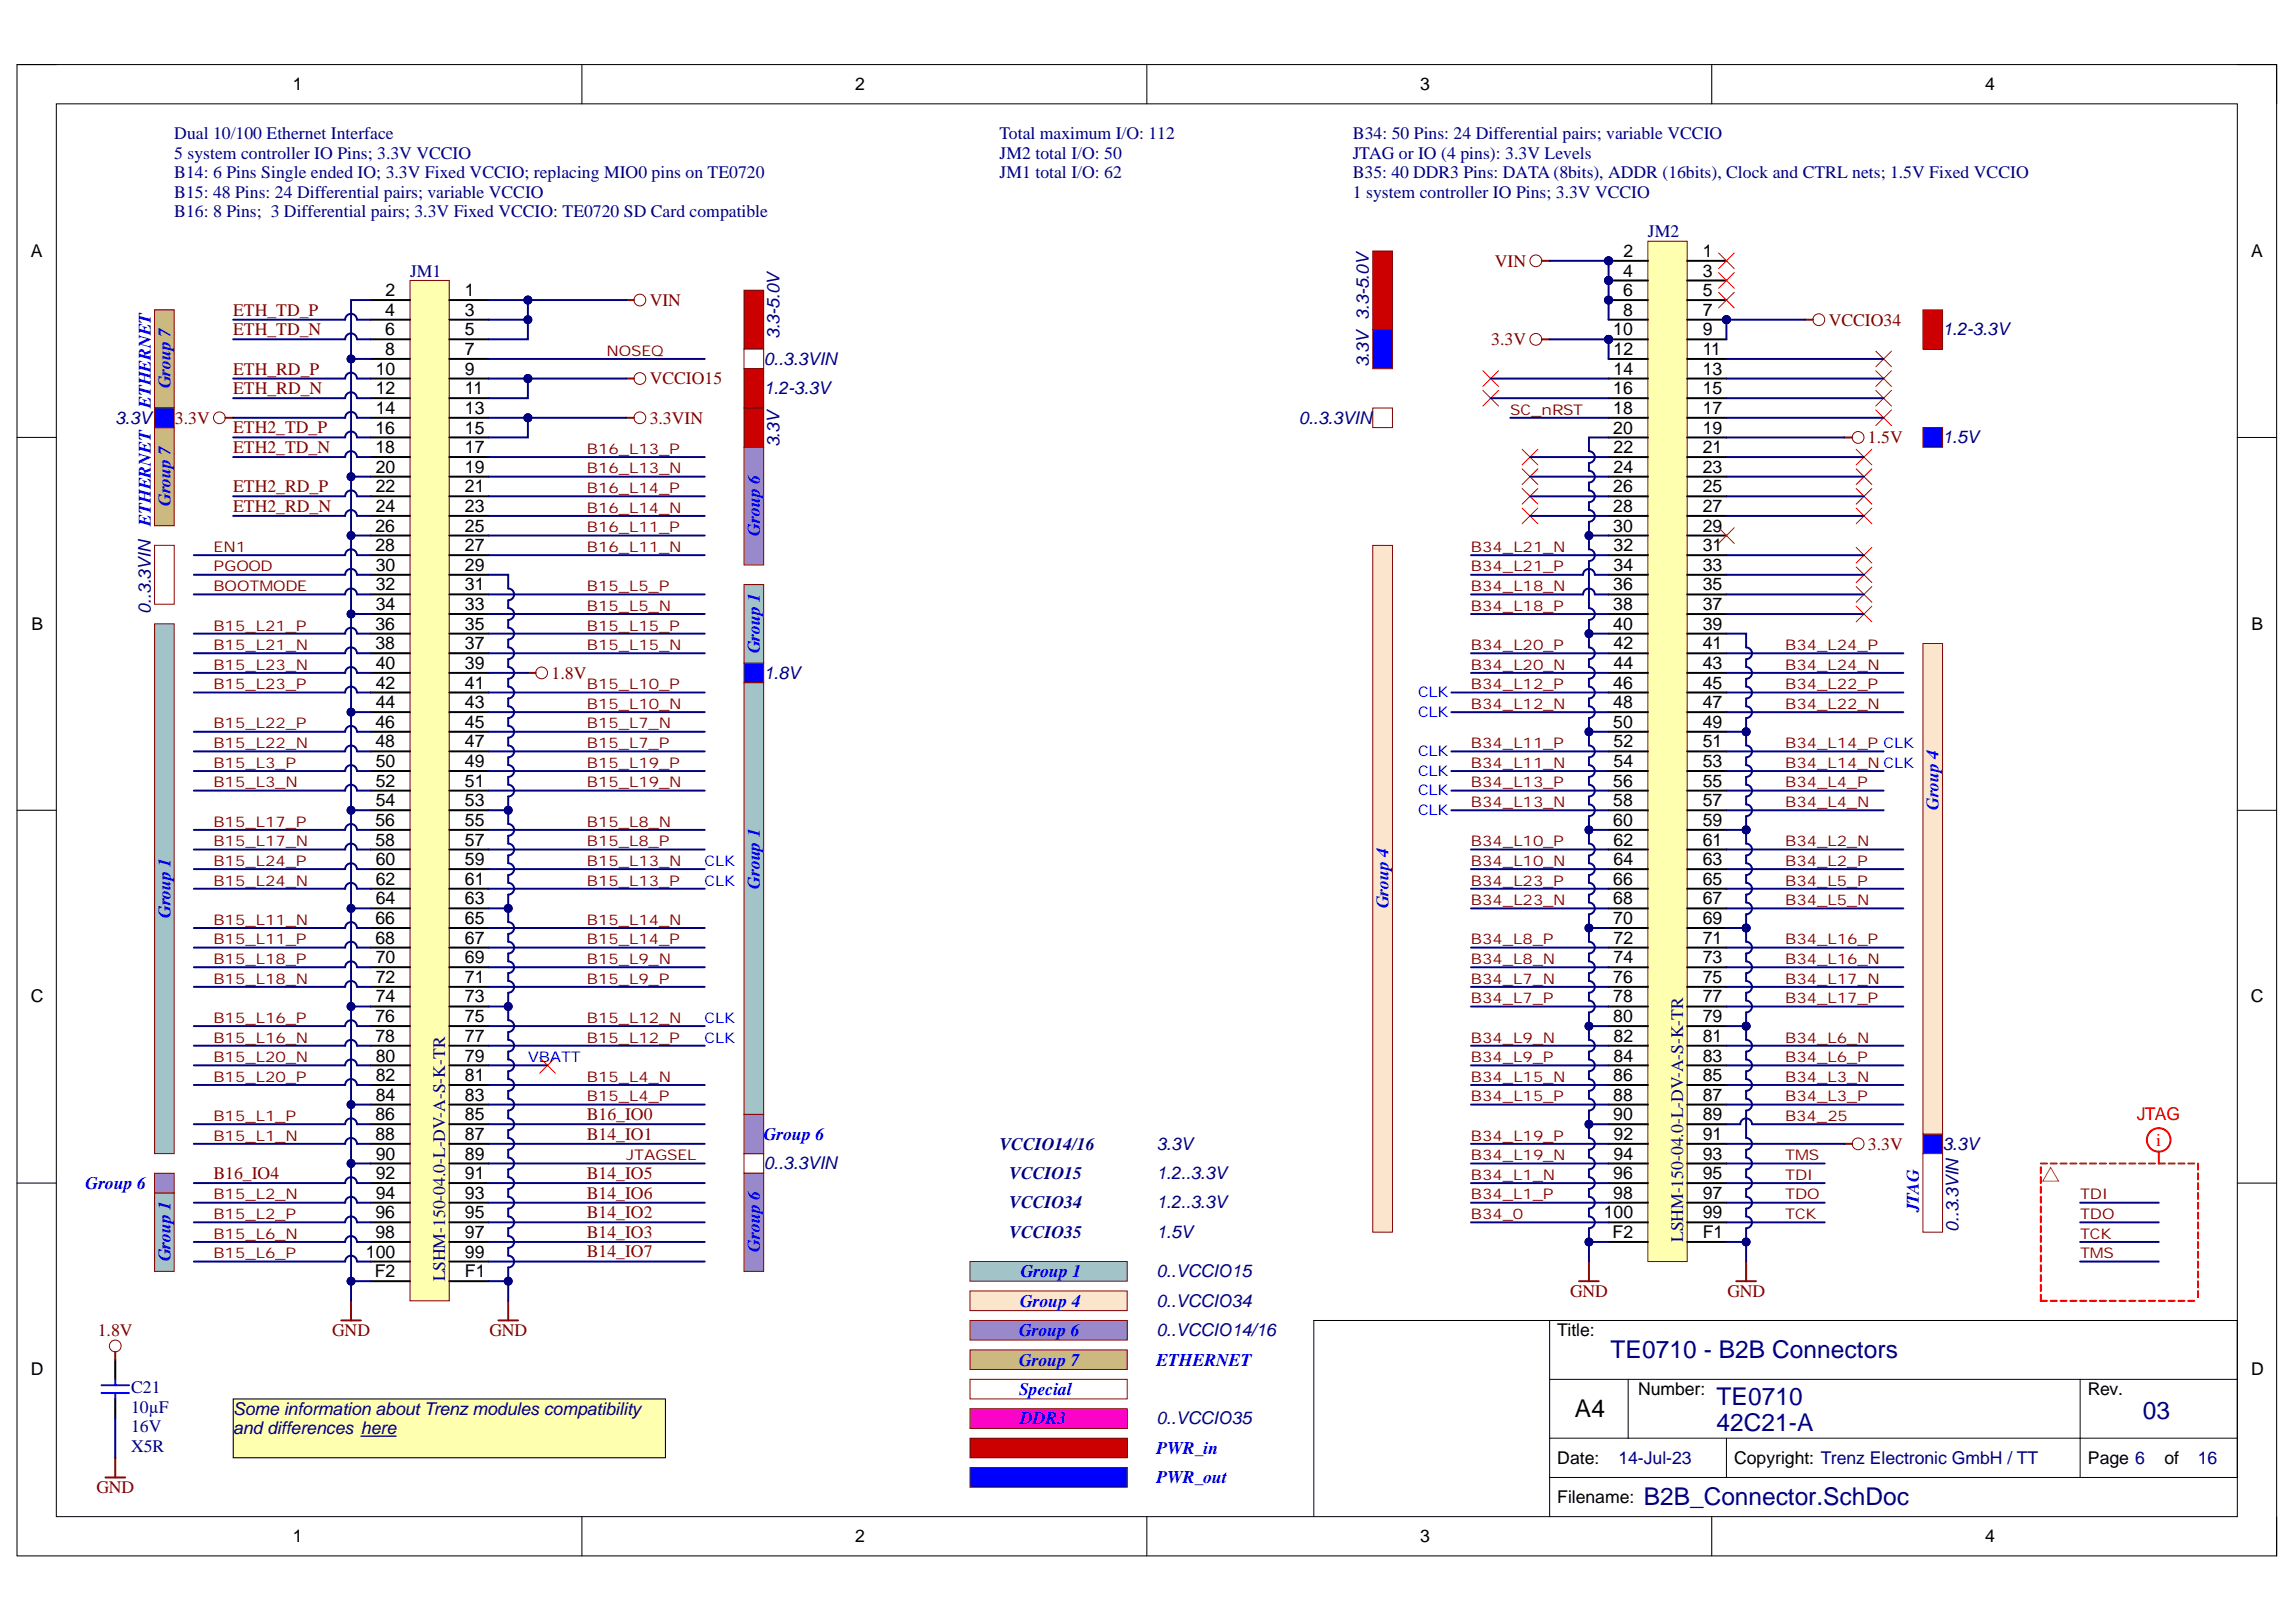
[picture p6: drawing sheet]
<svg xmlns="http://www.w3.org/2000/svg" width="297mm" height="210mm" viewBox="0 0 297 210" stroke-linecap="round" stroke-linejoin="round" font-family="sans-serif">
<defs><g id="words">
<g font-size="3.2" fill="#000080">
<text x="208.4" y="175.8">TE0710 - B2B Connectors</text>
<text x="222.1" y="185.2">42C21-A</text>
<text x="222.1" y="181.9">TE0710</text>
<text x="277.2" y="183.6">03</text>
<text x="212.7" y="194.8">B2B_Connector.SchDoc</text>
</g>
<text font-size="3.2" x="203.8" y="183.4">A4</text>
<g font-size="2.3">
<text x="37.9" y="11.7">1</text>
<text x="110.7" y="11.7">2</text>
<text x="183.8" y="11.7">3</text>
<text x="256.8" y="11.7">4</text>
<text x="4" y="33.3">A</text>
<text x="210" y="35.8">4</text>
<text x="210" y="33.3">2</text>
<text x="220.3" y="33.3">1</text>
<text x="220.3" y="35.8">3</text>
<text x="291.2" y="33.3">A</text>
<text x="49.8" y="40.9">4</text>
<text x="49.9" y="38.3">2</text>
<text x="60.2" y="38.3">1</text>
<text x="60.2" y="40.9">3</text>
<text x="210" y="38.3">6</text>
<text x="210" y="40.9">8</text>
<text x="220.3" y="38.3">5</text>
<text x="220.3" y="40.9">7</text>
<text x="49.8" y="43.4">6</text>
<text x="49.8" y="45.9">8</text>
<text x="60.2" y="43.4">5</text>
<text x="60.2" y="45.9">7</text>
<text x="208.7" y="43.4">10</text>
<text x="208.7" y="45.9">12</text>
<text x="220.3" y="43.4">9</text>
<text x="220.3" y="45.9">11</text>
<text x="48.6" y="48.5">10</text>
<text x="48.6" y="51">12</text>
<text x="48.6" y="53.6">14</text>
<text x="60.2" y="48.5">9</text>
<text x="60.2" y="51">11</text>
<text x="60.2" y="53.6">13</text>
<text x="208.7" y="51">16</text>
<text x="208.7" y="53.6">18</text>
<text x="208.7" y="48.5">14</text>
<text x="220.3" y="48.5">13</text>
<text x="220.3" y="51">15</text>
<text x="220.3" y="53.6">17</text>
<text x="48.6" y="56.1">16</text>
<text x="48.6" y="58.7">18</text>
<text x="60.2" y="56.1">15</text>
<text x="60.2" y="58.7">17</text>
<text x="208.7" y="56.1">20</text>
<text x="208.7" y="58.7">22</text>
<text x="220.3" y="56.1">19</text>
<text x="220.3" y="58.7">21</text>
<text x="48.6" y="61.2">20</text>
<text x="48.6" y="63.7">22</text>
<text x="60.2" y="61.2">19</text>
<text x="60.2" y="63.7">21</text>
<text x="208.7" y="63.7">26</text>
<text x="208.7" y="61.2">24</text>
<text x="220.3" y="61.2">23</text>
<text x="220.3" y="63.7">25</text>
<text x="48.6" y="68.8">26</text>
<text x="48.6" y="71.3">28</text>
<text x="48.6" y="66.3">24</text>
<text x="60.2" y="66.3">23</text>
<text x="60.2" y="68.8">25</text>
<text x="60.2" y="71.3">27</text>
<text x="208.7" y="66.3">28</text>
<text x="208.7" y="68.8">30</text>
<text x="208.7" y="71.3">32</text>
<text x="220.3" y="66.3">27</text>
<text x="220.3" y="68.8">29</text>
<text x="220.3" y="71.3">31</text>
<text x="48.6" y="73.9">30</text>
<text x="48.6" y="76.4">32</text>
<text x="60.2" y="73.9">29</text>
<text x="60.2" y="76.4">31</text>
<text x="208.7" y="76.4">36</text>
<text x="208.7" y="73.9">34</text>
<text x="220.3" y="73.9">33</text>
<text x="220.3" y="76.4">35</text>
<text x="4.1" y="81.5">B</text>
<text x="48.6" y="81.5">36</text>
<text x="48.6" y="79">34</text>
<text x="60.2" y="79">33</text>
<text x="60.2" y="81.5">35</text>
<text x="208.7" y="79">38</text>
<text x="208.7" y="81.5">40</text>
<text x="220.3" y="79">37</text>
<text x="220.3" y="81.5">39</text>
<text x="291.3" y="81.5">B</text>
<text x="48.6" y="84">38</text>
<text x="48.6" y="86.6">40</text>
<text x="48.6" y="89.1">42</text>
<text x="60.2" y="84">37</text>
<text x="60.2" y="86.6">39</text>
<text x="60.2" y="89.1">41</text>
<text x="208.7" y="89.1">46</text>
<text x="208.7" y="84">42</text>
<text x="208.7" y="86.6">44</text>
<text x="220.3" y="84">41</text>
<text x="220.3" y="86.6">43</text>
<text x="220.3" y="89.1">45</text>
<text x="48.6" y="94.2">46</text>
<text x="48.6" y="91.7">44</text>
<text x="60.2" y="91.7">43</text>
<text x="60.2" y="94.2">45</text>
<text x="208.7" y="91.7">48</text>
<text x="208.7" y="94.2">50</text>
<text x="220.3" y="91.7">47</text>
<text x="220.3" y="94.2">49</text>
<text x="48.6" y="96.7">48</text>
<text x="48.6" y="99.3">50</text>
<text x="48.6" y="101.8">52</text>
<text x="60.2" y="96.7">47</text>
<text x="60.2" y="99.3">49</text>
<text x="60.2" y="101.8">51</text>
<text x="208.7" y="101.8">56</text>
<text x="208.7" y="96.7">52</text>
<text x="208.7" y="99.3">54</text>
<text x="220.3" y="96.7">51</text>
<text x="220.3" y="99.3">53</text>
<text x="220.3" y="101.8">55</text>
<text x="48.6" y="106.9">56</text>
<text x="48.6" y="104.3">54</text>
<text x="60.2" y="104.3">53</text>
<text x="60.2" y="106.9">55</text>
<text x="208.7" y="104.3">58</text>
<text x="208.7" y="106.9">60</text>
<text x="220.3" y="104.3">57</text>
<text x="220.3" y="106.9">59</text>
<text x="48.6" y="109.4">58</text>
<text x="48.6" y="112">60</text>
<text x="60.2" y="109.4">57</text>
<text x="60.2" y="112">59</text>
<text x="208.7" y="109.4">62</text>
<text x="208.7" y="112">64</text>
<text x="220.3" y="109.4">61</text>
<text x="220.3" y="112">63</text>
<text x="48.6" y="119.6">66</text>
<text x="48.6" y="114.5">62</text>
<text x="48.6" y="117.1">64</text>
<text x="60.2" y="114.5">61</text>
<text x="60.2" y="117.1">63</text>
<text x="60.2" y="119.6">65</text>
<text x="208.7" y="114.5">66</text>
<text x="208.7" y="117.1">68</text>
<text x="208.7" y="119.6">70</text>
<text x="220.3" y="114.5">65</text>
<text x="220.3" y="117.1">67</text>
<text x="220.3" y="119.6">69</text>
<text x="48.6" y="122.1">68</text>
<text x="48.6" y="124.7">70</text>
<text x="60.2" y="122.1">67</text>
<text x="60.2" y="124.7">69</text>
<text x="208.7" y="122.1">72</text>
<text x="208.7" y="124.7">74</text>
<text x="220.3" y="122.1">71</text>
<text x="220.3" y="124.7">73</text>
<text x="4" y="129.7">C</text>
<text x="48.6" y="127.2">72</text>
<text x="48.6" y="129.7">74</text>
<text x="60.2" y="127.2">71</text>
<text x="60.2" y="129.7">73</text>
<text x="208.7" y="127.2">76</text>
<text x="208.7" y="129.7">78</text>
<text x="220.3" y="127.2">75</text>
<text x="220.3" y="129.7">77</text>
<text x="291.2" y="129.7">C</text>
<text x="48.6" y="132.3">76</text>
<text x="48.6" y="134.8">78</text>
<text x="48.6" y="137.4">80</text>
<text x="60.2" y="132.3">75</text>
<text x="60.2" y="134.8">77</text>
<text x="60.2" y="137.4">79</text>
<text x="208.7" y="132.3">80</text>
<text x="208.7" y="134.8">82</text>
<text x="208.7" y="137.4">84</text>
<text x="220.3" y="132.3">79</text>
<text x="220.3" y="134.8">81</text>
<text x="220.3" y="137.4">83</text>
<text x="48.6" y="139.9">82</text>
<text x="48.6" y="142.4">84</text>
<text x="60.2" y="139.9">81</text>
<text x="60.2" y="142.4">83</text>
<text x="208.7" y="139.9">86</text>
<text x="208.7" y="142.4">88</text>
<text x="220.3" y="139.9">85</text>
<text x="220.3" y="142.4">87</text>
<text x="48.6" y="145">86</text>
<text x="48.6" y="147.5">88</text>
<text x="60.2" y="145">85</text>
<text x="60.2" y="147.5">87</text>
<text x="208.7" y="145">90</text>
<text x="208.7" y="147.5">92</text>
<text x="220.3" y="145">89</text>
<text x="220.3" y="147.5">91</text>
<text x="48.6" y="150.1">90</text>
<text x="48.6" y="152.6">92</text>
<text x="48.6" y="155.1">94</text>
<text x="60.2" y="150.1">89</text>
<text x="60.2" y="152.6">91</text>
<text x="60.2" y="155.1">93</text>
<text x="208.7" y="152.6">96</text>
<text x="208.7" y="155.1">98</text>
<text x="208.7" y="150.1">94</text>
<text x="220.3" y="150.1">93</text>
<text x="220.3" y="152.6">95</text>
<text x="220.3" y="155.1">97</text>
<text x="48.6" y="157.7">96</text>
<text x="48.6" y="160.2">98</text>
<text x="60.2" y="157.7">95</text>
<text x="60.2" y="160.2">97</text>
<text x="207.5" y="157.7">100</text>
<text x="208.6" y="160.2">F2</text>
<text x="220.3" y="157.7">99</text>
<text x="220.3" y="160.2">F1</text>
<text x="47.3" y="162.8">100</text>
<text x="48.5" y="165.3">F2</text>
<text x="60.2" y="162.8">99</text>
<text x="60.2" y="165.3">F1</text>
<text x="201.5" y="172.9">Title:</text>
<text x="4" y="178">D</text>
<text x="291.2" y="178">D</text>
<text x="211.9" y="180.5">Number:</text>
<text x="270.1" y="180.5">Rev.</text>
<text x="201.5" y="189.4">Date:</text>
<text x="224.4" y="189.4">Copyright: Trenz Electronic GmbH / TT</text>
<text x="270.1" y="189.4">Page 6</text>
<text x="280" y="189.4">of</text>
<text x="201.5" y="194.5">Filename:</text>
<text x="37.9" y="199.6">1</text>
<text x="110.7" y="199.6">2</text>
<text x="183.8" y="199.6">3</text>
<text x="256.8" y="199.6">4</text>
</g>
<g font-size="2.3" fill="#000080">
<text x="22.5" y="23.1">B14: 6 Pins Single ended IO; 3.3V Fixed VCCIO; replacing MIO0 pins on TE0720</text>
<text x="22.5" y="18">Dual 10/100 Ethernet Interface</text>
<text x="22.5" y="20.5">5 system controller IO Pins; 3.3V VCCIO</text>
<text x="129.3" y="23.1">JM1 total I/O: 62</text>
<text x="129.3" y="20.5">JM2 total I/O: 50</text>
<text x="129.3" y="18">Total maximum I/O: 112</text>
<text x="175" y="18">B34: 50 Pins: 24 Differential pairs; variable VCCIO</text>
<text x="175" y="20.5">JTAG or IO (4 pins): 3.3V Levels</text>
<text x="175" y="23.1">B35: 40 DDR3 Pins: DATA (8bits), ADDR (16bits), Clock and CTRL nets; 1.5V Fixed VCCIO</text>
<text x="22.5" y="25.6">B15: 48 Pins: 24 Differential pairs; variable VCCIO</text>
<text x="22.5" y="28.1">B16: 8 Pins; 3 Differential pairs; 3.3V Fixed VCCIO: TE0720 SD Card compatible</text>
<text x="175" y="25.6">1 system controller IO Pins; 3.3V VCCIO</text>
<text x="53" y="35.8">JM1</text>
<text x="213.2" y="30.7">JM2</text>
<text x="98.8" y="47.2">0..3.3VIN</text>
<text x="100.8" y="43.9" transform="rotate(-90 100.8 43.9)">3.3-5.0V</text>
<text x="177.1" y="47.5" transform="rotate(-90 177.1 47.5)">3.3V 3.3-5.0V</text>
<text x="251.3" y="43.4">1.2-3.3V</text>
<text x="98.8" y="51">1.2-3.3V</text>
<text x="14.9" y="54.8">3.3V</text>
<text x="100.8" y="57.9" transform="rotate(-90 100.8 57.9)">3.3V</text>
<text x="168" y="54.8">0..3.3VIN</text>
<text x="251.3" y="57.4">1.5V</text>
<text x="19.5" y="79.4" transform="rotate(-90 19.5 79.4)">0..3.3VIN</text>
<text x="98.8" y="87.9">1.8V</text>
<text x="129.3" y="148.8">VCCIO14/16</text>
<text x="149.6" y="148.8">3.3V</text>
<text x="251.3" y="148.8">3.3V</text>
<text x="98.8" y="151.3">0..3.3VIN</text>
<text x="130.6" y="152.6">VCCIO15</text>
<text x="149.6" y="152.6">1.2..3.3V</text>
<text x="130.6" y="156.4">VCCIO34</text>
<text x="130.6" y="160.2">VCCIO35</text>
<text x="149.6" y="156.4">1.2..3.3V</text>
<text x="149.6" y="160.2">1.5V</text>
<text x="217.8" y="160.7" transform="rotate(-90 217.8 160.7)">LSHM-150-04.0-L-DV-A-S-K-TR</text>
<text x="253.4" y="159.4" transform="rotate(-90 253.4 159.4)">0..3.3VIN</text>
<text x="57.6" y="165.8" transform="rotate(-90 57.6 165.8)">LSHM-150-04.0-L-DV-A-S-K-TR</text>
<text x="149.6" y="165.3">0..VCCIO15</text>
<text x="149.6" y="172.9">0..VCCIO14/16</text>
<text x="149.6" y="169.1">0..VCCIO34</text>
<text x="17" y="185.3">16V</text>
<text x="17" y="180.3">C21</text>
<text x="17" y="182.8">10µF</text>
<text x="30.2" y="183.1">Some information about Trenz modules compatibility</text>
<text x="30.2" y="185.6">and differences here</text>
<text x="149.6" y="184.3">0..VCCIO35</text>
<text x="17" y="187.9">X5R</text>
<text x="209.4" y="189.4">14-Jul-23</text>
<text x="284.3" y="189.4">16</text>
</g>
<g font-size="2.3" fill="#800000">
<text x="193.4" y="34.5">VIN</text>
<text x="30.2" y="40.9">ETH_TD_P</text>
<text x="84" y="39.6">VIN</text>
<text x="30.2" y="43.4">ETH_TD_N</text>
<text x="192.9" y="44.7">3.3V</text>
<text x="236.6" y="42.1">VCCIO34</text>
<text x="30.2" y="48.5">ETH_RD_P</text>
<text x="30.2" y="51">ETH_RD_N</text>
<text x="84" y="49.7">VCCIO15</text>
<text x="22.6" y="54.8">3.3V</text>
<text x="30.2" y="56.1">ETH2_TD_P</text>
<text x="30.2" y="58.6">ETH2_TD_N</text>
<text x="84" y="54.8">3.3VIN</text>
<text x="241.7" y="57.3">1.5V</text>
<text x="30.2" y="63.7">ETH2_RD_P</text>
<text x="30.2" y="66.3">ETH2_RD_N</text>
<text x="71.4" y="87.8">1.8V</text>
<text x="75.9" y="147.5">B14_IO1</text>
<text x="75.9" y="145">B16_IO0</text>
<text x="241.7" y="148.8">3.3V</text>
<text x="27.6" y="152.6">B16_IO4</text>
<text x="75.9" y="155.1">B14_IO6</text>
<text x="75.9" y="152.6">B14_IO5</text>
<text x="75.9" y="157.7">B14_IO2</text>
<text x="75.9" y="160.2">B14_IO3</text>
<text x="75.9" y="162.7">B14_IO7</text>
<text x="203.1" y="167.8">GND</text>
<text x="223.5" y="167.8">GND</text>
<text x="12.6" y="172.9">1.8V</text>
<text x="43" y="172.9">GND</text>
<text x="63.3" y="172.9">GND</text>
<text x="12.5" y="193.2">GND</text>
</g>
<g font-size="2.3" fill="#00f">
<text x="19.5" y="52.8" transform="rotate(-90 19.5 52.8)">ETHERNET</text>
<text x="22" y="50.2" transform="rotate(-90 22 50.2)">Group7</text>
<text x="22" y="65.5" transform="rotate(-90 22 65.5)">Group7</text>
<text x="19.5" y="68" transform="rotate(-90 19.5 68)">ETHERNET</text>
<text x="98.3" y="69.3" transform="rotate(-90 98.3 69.3)">Group6</text>
<text x="98.3" y="84.6" transform="rotate(-90 98.3 84.6)">Group1</text>
<text x="250.8" y="104.8" transform="rotate(-90 250.8 104.8)">Group4</text>
<text x="22" y="118.8" transform="rotate(-90 22 118.8)">Group1</text>
<text x="98.3" y="115" transform="rotate(-90 98.3 115)">Group1</text>
<text x="179.6" y="117.6" transform="rotate(-90 179.6 117.6)">Group4</text>
<text x="98.8" y="147.5">Group 6</text>
<text x="11.1" y="153.9">Group 6</text>
<text x="98.3" y="162" transform="rotate(-90 98.3 162)">Group6</text>
<text x="248.3" y="156.9" transform="rotate(-90 248.3 156.9)">JTAG</text>
<text x="22" y="163.2" transform="rotate(-90 22 163.2)">Group1</text>
<text x="132.1" y="165.3">Group 1</text>
<text x="131.8" y="172.9">Group 6</text>
<text x="132" y="169.1">Group 4</text>
<text x="131.8" y="176.7">Group 7</text>
<text x="149.6" y="176.7">ETHERNET</text>
<text x="131.8" y="180.5">Special</text>
<text x="132" y="184.3">DDR3</text>
<text x="149.6" y="188.1">PWR_in</text>
<text x="149.6" y="191.9">PWR_out</text>
</g>
<g font-size="2.3" fill="#f00">
<text x="276.4" y="145">JTAG</text>
<text x="279" y="148.3">i</text>
</g>
<g font-size="1.9" fill="#800000">
<text x="78.5" y="46">NOSEQ</text>
<text x="195.4" y="53.7">SC_nRST</text>
<text x="75.9" y="58.7">B16_L13_P</text>
<text x="75.9" y="63.8">B16_L14_P</text>
<text x="75.9" y="61.3">B16_L13_N</text>
<text x="27.6" y="71.4">EN1</text>
<text x="75.9" y="66.3">B16_L14_N</text>
<text x="75.9" y="68.9">B16_L11_P</text>
<text x="75.9" y="71.4">B16_L11_N</text>
<text x="190.3" y="71.4">B34_L21_N</text>
<text x="27.6" y="73.9">PGOOD</text>
<text x="27.6" y="76.5">BOOTMODE</text>
<text x="75.9" y="76.5">B15_L5_P</text>
<text x="190.3" y="73.9">B34_L21_P</text>
<text x="190.3" y="76.5">B34_L18_N</text>
<text x="27.6" y="81.6">B15_L21_P</text>
<text x="75.9" y="81.6">B15_L15_P</text>
<text x="75.9" y="79.1">B15_L5_N</text>
<text x="190.3" y="79.1">B34_L18_P</text>
<text x="27.6" y="89.2">B15_L23_P</text>
<text x="27.6" y="86.7">B15_L23_N</text>
<text x="27.6" y="84.1">B15_L21_N</text>
<text x="75.9" y="84.1">B15_L15_N</text>
<text x="75.9" y="89.2">B15_L10_P</text>
<text x="190.3" y="84.1">B34_L20_P</text>
<text x="190.3" y="86.7">B34_L20_N</text>
<text x="190.3" y="89.2">B34_L12_P</text>
<text x="231" y="89.2">B34_L22_P</text>
<text x="231" y="84.1">B34_L24_P</text>
<text x="231" y="86.7">B34_L24_N</text>
<text x="27.6" y="94.3">B15_L22_P</text>
<text x="75.9" y="94.3">B15_L7_N</text>
<text x="75.9" y="91.7">B15_L10_N</text>
<text x="190.3" y="91.7">B34_L12_N</text>
<text x="231" y="91.7">B34_L22_N</text>
<text x="27.6" y="96.8">B15_L22_N</text>
<text x="27.6" y="99.3">B15_L3_P</text>
<text x="27.6" y="101.9">B15_L3_N</text>
<text x="75.9" y="101.9">B15_L19_N</text>
<text x="75.9" y="99.3">B15_L19_P</text>
<text x="75.9" y="96.8">B15_L7_P</text>
<text x="190.3" y="101.9">B34_L13_P</text>
<text x="190.3" y="96.8">B34_L11_P</text>
<text x="190.3" y="99.3">B34_L11_N</text>
<text x="231" y="101.9">B34_L4_P</text>
<text x="231" y="96.8">B34_L14_P CLK</text>
<text x="231" y="99.3">B34_L14_N CLK</text>
<text x="27.6" y="107">B15_L17_P</text>
<text x="75.9" y="107">B15_L8_N</text>
<text x="190.3" y="104.4">B34_L13_N</text>
<text x="231" y="104.4">B34_L4_N</text>
<text x="27.6" y="109.5">B15_L17_N</text>
<text x="27.6" y="112.1">B15_L24_P</text>
<text x="75.9" y="112.1">B15_L13_N</text>
<text x="75.9" y="109.5">B15_L8_P</text>
<text x="190.3" y="109.5">B34_L10_P</text>
<text x="190.3" y="112.1">B34_L10_N</text>
<text x="231" y="112.1">B34_L2_P</text>
<text x="231" y="109.5">B34_L2_N</text>
<text x="27.6" y="114.6">B15_L24_N</text>
<text x="27.6" y="119.7">B15_L11_N</text>
<text x="75.9" y="114.6">B15_L13_P</text>
<text x="75.9" y="119.7">B15_L14_N</text>
<text x="190.3" y="114.6">B34_L23_P</text>
<text x="190.3" y="117.1">B34_L23_N</text>
<text x="231" y="117.1">B34_L5_N</text>
<text x="231" y="114.6">B34_L5_P</text>
<text x="27.6" y="124.7">B15_L18_P</text>
<text x="27.6" y="122.2">B15_L11_P</text>
<text x="75.9" y="122.2">B15_L14_P</text>
<text x="75.9" y="124.7">B15_L9_N</text>
<text x="190.3" y="124.7">B34_L8_N</text>
<text x="190.3" y="122.2">B34_L8_P</text>
<text x="231" y="122.2">B34_L16_P</text>
<text x="231" y="124.7">B34_L16_N</text>
<text x="27.6" y="127.3">B15_L18_N</text>
<text x="75.9" y="127.3">B15_L9_P</text>
<text x="190.3" y="129.8">B34_L7_P</text>
<text x="190.3" y="127.3">B34_L7_N</text>
<text x="231" y="129.8">B34_L17_P</text>
<text x="231" y="127.3">B34_L17_N</text>
<text x="27.6" y="132.4">B15_L16_P</text>
<text x="27.6" y="134.9">B15_L16_N</text>
<text x="27.6" y="137.5">B15_L20_N</text>
<text x="75.9" y="134.9">B15_L12_P</text>
<text x="75.9" y="132.4">B15_L12_N</text>
<text x="190.3" y="134.9">B34_L9_N</text>
<text x="190.3" y="137.5">B34_L9_P</text>
<text x="231" y="134.9">B34_L6_N</text>
<text x="231" y="137.5">B34_L6_P</text>
<text x="27.6" y="140">B15_L20_P</text>
<text x="75.9" y="142.5">B15_L4_P</text>
<text x="75.9" y="140">B15_L4_N</text>
<text x="190.3" y="142.5">B34_L15_P</text>
<text x="190.3" y="140">B34_L15_N</text>
<text x="231" y="142.5">B34_L3_P</text>
<text x="231" y="140">B34_L3_N</text>
<text x="27.6" y="145.1">B15_L1_P</text>
<text x="27.6" y="147.6">B15_L1_N</text>
<text x="190.3" y="147.6">B34_L19_P</text>
<text x="231" y="145.1">B34_25</text>
<text x="27.6" y="155.2">B15_L2_N</text>
<text x="81" y="150.1">JTAGSEL</text>
<text x="190.3" y="150.1">B34_L19_N</text>
<text x="190.3" y="155.2">B34_L1_P</text>
<text x="190.3" y="152.7">B34_L1_N</text>
<text x="231" y="150.1">TMS</text>
<text x="231" y="152.7">TDI</text>
<text x="231" y="155.2">TDO</text>
<text x="269.1" y="155.2">TDI</text>
<text x="27.6" y="157.7">B15_L2_P</text>
<text x="27.6" y="160.3">B15_L6_N</text>
<text x="190.3" y="157.7">B34_0</text>
<text x="231" y="157.7">TCK</text>
<text x="269.1" y="157.7">TDO</text>
<text x="269.1" y="160.3">TCK</text>
<text x="27.6" y="162.9">B15_L6_P</text>
<text x="269.1" y="162.9">TMS</text>
</g>
<g font-size="1.9" fill="#00f">
<text x="183.5" y="90.2">CLK</text>
<text x="183.5" y="92.8">CLK</text>
<text x="183.5" y="97.8">CLK</text>
<text x="183.5" y="100.4">CLK</text>
<text x="183.5" y="102.9">CLK</text>
<text x="183.5" y="105.5">CLK</text>
<text x="91.2" y="112.1">CLK</text>
<text x="91.2" y="114.6">CLK</text>
<text x="68.3" y="137.5">VBATT</text>
<text x="91.2" y="134.9">CLK</text>
<text x="91.2" y="132.4">CLK</text>
</g>
</g></defs>
<path d="M2.2 8.4h292.3v193h-292.3z" fill="none" stroke="#000" stroke-width=".13"/>
<path d="M7.3 13.4h282.1v182.9h-282.1z" fill-rule="evenodd" fill="#fff"/>
<g fill="none" stroke="#000" stroke-width=".13">
<path d="M2.2 8.4h5.1M7.3 13.4h282.1v182.9h-282.1zM75.3 8.4v5M148.4 8.4v5M221.4 8.4v5M289.4 8.4h5.1v5M2.2 56.6h5.1M289.4 56.6h5.1M2.2 104.9h5.1M289.4 104.9h5.1M2.2 153.1h5.1M289.4 153.1h5.1"/>
<path d="M200.5 170.9v25.4M200.5 178.5h88.9M210.6 178.5v7.6M269.1 178.5v12.7M75.3 196.3v5.1M148.4 196.3v5.1M200.5 191.2h88.9v-20.3h-119.4v25.4M200.5 186.1h88.9M221.4 196.3v5.1M223.4 186.1v5.1M294.5 196.3v5.1"/>
</g>
<path d="M44.1 170.9h2.6M45.4 168.3v2.6M64.5 170.9h2.5M65.7 168.3v2.6M204.3 165.8h2.5M205.6 163.3v2.5M224.6 165.8h2.6M225.9 163.3v2.5" fill="none" stroke="#800000" stroke-width=".25"/>
<path d="M53 36.3h5.1v132h-5.1z" fill-rule="evenodd" fill="#ffffb0"/>
<path d="M53 36.3h5.1v132h-5.1z" fill="none" stroke="#800000" stroke-width=".13"/>
<g fill="none" stroke="#000" stroke-width=".25">
<path d="M48 38.8h5M58.1 38.8h5.1M48 41.4h5M48 43.9h5M48 46.4h5M48 49h5M48 51.5h5M48 54.1h5M48 56.6h5M48 59.1h5M58.1 41.4h5.1M58.1 43.9h5.1"/>
<path d="M58.1 46.4h5.1M58.1 49h5.1M58.1 51.5h5.1M58.1 54.1h5.1M58.1 56.6h5.1M58.1 59.1h5.1M48 61.7h5M48 64.2h5M48 66.8h5M48 69.3h5M48 71.8h5M48 74.4h5"/>
<path d="M48 76.9h5M48 79.5h5M58.1 61.7h5.1M58.1 64.2h5.1M58.1 66.8h5.1M58.1 69.3h5.1M58.1 71.8h5.1M58.1 74.4h5.1M58.1 76.9h5.1M58.1 79.5h5.1M48 82h5M48 84.5h5"/>
<path d="M48 87.1h5M48 89.6h5M48 92.2h5M48 94.7h5M48 97.2h5M48 99.8h5M58.1 82h5.1M58.1 84.5h5.1M58.1 87.1h5.1M58.1 89.6h5.1M58.1 92.2h5.1M58.1 94.7h5.1"/>
<path d="M58.1 97.2h5.1M58.1 99.8h5.1M48 102.3h5M48 104.9h5M48 107.4h5M48 109.9h5M48 112.5h5M48 115h5M48 117.6h5M58.1 102.3h5.1M58.1 104.9h5.1M58.1 107.4h5.1"/>
<path d="M58.1 109.9h5.1M58.1 112.5h5.1M58.1 115h5.1M58.1 117.6h5.1M48 120.1h5M48 122.6h5M48 125.2h5M48 127.7h5M48 130.3h5M48 132.8h5M48 135.3h5M48 137.9h5"/>
<path d="M58.1 120.1h5.1M58.1 122.6h5.1M58.1 125.2h5.1M58.1 127.7h5.1M58.1 130.3h5.1M58.1 132.8h5.1M58.1 135.3h5.1M58.1 137.9h5.1M48 140.4h5M48 142.9h5M48 145.5h5M48 148h5"/>
<path d="M48 150.6h5M48 153.1h5M48 155.6h5M48 158.2h5M58.1 140.4h5.1M58.1 142.9h5.1M58.1 145.5h5.1M58.1 148h5.1M58.1 150.6h5.1M58.1 153.1h5.1M58.1 155.6h5.1M58.1 158.2h5.1"/>
<path d="M48 160.7h5M48 163.3h5M48 165.8h5M58.1 160.7h5.1M58.1 163.3h5.1M58.1 165.8h5.1"/>
</g>
<circle cx="208.1" cy="33.8" r=".51" fill="#000080"/>
<circle cx="208.1" cy="33.8" r=".51" fill="none" stroke="#000080" stroke-width=".13"/>
<circle cx="208.1" cy="36.3" r=".51" fill="#000080"/>
<circle cx="208.1" cy="36.3" r=".51" fill="none" stroke="#000080" stroke-width=".13"/>
<circle cx="208.1" cy="38.8" r=".51" fill="#000080"/>
<circle cx="208.1" cy="38.8" r=".51" fill="none" stroke="#000080" stroke-width=".13"/>
<circle cx="223.4" cy="41.4" r=".51" fill="#000080"/>
<circle cx="223.4" cy="41.4" r=".51" fill="none" stroke="#000080" stroke-width=".13"/>
<circle cx="208.1" cy="43.9" r=".51" fill="#000080"/>
<circle cx="208.1" cy="43.9" r=".51" fill="none" stroke="#000080" stroke-width=".13"/>
<path d="M213.2 31.2h5.1v132.1h-5.1z" fill-rule="evenodd" fill="#ffffb0"/>
<path d="M213.2 31.2h5.1v132.1h-5.1z" fill="none" stroke="#800000" stroke-width=".13"/>
<path d="M208.1 33.8h5.1M218.3 33.8h5.1" fill="none" stroke="#000" stroke-width=".25"/>
<circle cx="208.1" cy="33.8" r=".51" fill="#000080"/>
<circle cx="208.1" cy="33.8" r=".51" fill="none" stroke="#000080" stroke-width=".13"/>
<path d="M208.1 36.3h5.1M218.3 36.3h5.1" fill="none" stroke="#000" stroke-width=".25"/>
<circle cx="208.1" cy="36.3" r=".51" fill="#000080"/>
<circle cx="208.1" cy="36.3" r=".51" fill="none" stroke="#000080" stroke-width=".13"/>
<path d="M208.1 38.8h5.1M218.3 38.8h5.1" fill="none" stroke="#000" stroke-width=".25"/>
<circle cx="208.1" cy="38.8" r=".51" fill="#000080"/>
<circle cx="208.1" cy="38.8" r=".51" fill="none" stroke="#000080" stroke-width=".13"/>
<path d="M218.3 41.4h5.1" fill="none" stroke="#000" stroke-width=".25"/>
<circle cx="223.4" cy="41.4" r=".51" fill="#000080"/>
<circle cx="223.4" cy="41.4" r=".51" fill="none" stroke="#000080" stroke-width=".13"/>
<path d="M208.1 41.4h5.1M208.1 43.9h5.1M218.3 43.9h5.1" fill="none" stroke="#000" stroke-width=".25"/>
<circle cx="208.1" cy="43.9" r=".51" fill="#000080"/>
<circle cx="208.1" cy="43.9" r=".51" fill="none" stroke="#000080" stroke-width=".13"/>
<g fill="none" stroke="#000" stroke-width=".25">
<path d="M208.1 46.5h5.1M208.1 49h5.1M208.1 51.5h5.1M208.1 54.1h5.1M208.1 56.6h5.1M208.1 59.1h5.1M218.3 46.5h5.1M218.3 49h5.1M218.3 51.5h5.1M218.3 54.1h5.1M218.3 56.6h5.1M218.3 59.1h5.1"/>
<path d="M208.1 61.7h5.1M208.1 64.2h5.1M208.1 66.8h5.1M208.1 69.3h5.1M208.1 71.8h5.1M208.1 74.4h5.1M208.1 76.9h5.1M208.1 79.5h5.1M218.3 61.7h5.1M218.3 64.2h5.1M218.3 66.8h5.1M218.3 69.3h5.1"/>
<path d="M218.3 71.8h5.1M218.3 74.4h5.1M218.3 76.9h5.1M218.3 79.5h5.1M208.1 82h5.1M208.1 84.5h5.1M208.1 87.1h5.1M208.1 89.6h5.1M208.1 92.2h5.1M208.1 94.7h5.1M208.1 97.2h5.1M208.1 99.8h5.1"/>
<path d="M218.3 82h5.1M218.3 84.5h5.1M218.3 87.1h5.1M218.3 89.6h5.1M218.3 92.2h5.1M218.3 94.7h5.1M218.3 97.2h5.1M218.3 99.8h5.1M208.1 102.3h5.1M208.1 104.9h5.1M208.1 107.4h5.1M208.1 109.9h5.1"/>
<path d="M208.1 112.5h5.1M208.1 115h5.1M208.1 117.6h5.1M218.3 102.3h5.1M218.3 104.9h5.1M218.3 107.4h5.1M218.3 109.9h5.1M218.3 112.5h5.1M218.3 115h5.1M218.3 117.6h5.1M208.1 120.1h5.1M208.1 122.6h5.1"/>
<path d="M208.1 125.2h5.1M208.1 127.7h5.1M208.1 130.3h5.1M208.1 132.8h5.1M208.1 135.3h5.1M208.1 137.9h5.1M218.3 120.1h5.1M218.3 122.6h5.1M218.3 125.2h5.1M218.3 127.7h5.1M218.3 130.3h5.1M218.3 132.8h5.1"/>
<path d="M218.3 135.3h5.1M218.3 137.9h5.1M208.1 140.4h5.1M208.1 142.9h5.1M208.1 145.5h5.1M208.1 148h5.1M208.1 150.6h5.1M208.1 153.1h5.1M208.1 155.6h5.1M208.1 158.2h5.1M218.3 140.4h5.1M218.3 142.9h5.1"/>
<path d="M218.3 145.5h5.1M218.3 148h5.1M218.3 150.6h5.1M218.3 153.1h5.1M218.3 155.6h5.1M218.3 158.2h5.1M14.9 176v2.5M208.1 160.7h5.1M218.3 160.7h5.1M14.9 181v2.6"/>
</g>
<g fill="none" stroke="#800000" stroke-width=".13">
<circle cx="82.8" cy="38.8" r=".76"/>
<circle cx="198.7" cy="33.8" r=".76"/>
<circle cx="28.4" cy="54.1" r=".76"/>
<circle cx="82.8" cy="54.1" r=".76"/>
<circle cx="82.8" cy="49" r=".76"/>
<circle cx="198.7" cy="43.9" r=".76"/>
<circle cx="235.3" cy="41.4" r=".76"/>
<circle cx="240.4" cy="56.6" r=".76"/>
<circle cx="70.1" cy="87.1" r=".76"/>
<circle cx="240.4" cy="148" r=".76"/>
<circle cx="14.9" cy="174.2" r=".76"/>
</g>
<g fill="none" stroke="#800000" stroke-width=".25">
<path d="M81 38.8h1M199.5 33.8h1M29.1 54.1h1.1M81 49h1M81 54.1h1M199.5 43.9h1M233.5 41.4h1M238.6 56.6h1M68.3 87.1h1M238.6 148h1M14.9 174.9v1.1M13.6 191.2h2.6"/>
<path d="M14.9 188.7v2.5"/>
</g>
<g fill="none" stroke="#f00" stroke-width=".13">
<path d="M222.3 37.8l2.1 2M222.3 35.3l2.1 2M222.3 32.7l2.1 2.1M224.4 37.8l-2.1 2M224.4 35.3l-2.1 2M224.4 32.7l-2.1 2.1M191.8 48l2.1 2M191.8 50.5l2.1 2M193.9 48l-2.1 2M193.9 50.5l-2.1 2M196.9 58.1l2.1 2.1M199 58.1l-2.1 2.1"/>
<path d="M240.1 58.1l2.1 2.1M242.2 58.1l-2.1 2.1M242.7 53.1l2 2M242.7 50.5l2 2M242.7 48l2 2M242.7 45.4l2 2.1M244.7 53.1l-2 2M244.7 50.5l-2 2M244.7 48l-2 2M244.7 45.4l-2 2.1M196.9 60.7l2.1 2M196.9 63.2l2.1 2"/>
<path d="M196.9 65.8l2.1 2M199 60.7l-2.1 2M199 63.2l-2.1 2M199 65.8l-2.1 2M222.3 68.3l2.1 2M224.4 68.3l-2.1 2M240.1 78.4l2.1 2.1M240.1 75.9l2.1 2M240.1 73.4l2.1 2M240.1 70.8l2.1 2.1M240.1 65.8l2.1 2M240.1 63.2l2.1 2"/>
<path d="M240.1 60.7l2.1 2M242.2 78.4l-2.1 2.1M242.2 75.9l-2.1 2M242.2 73.4l-2.1 2M242.2 70.8l-2.1 2.1M242.2 65.8l-2.1 2M242.2 63.2l-2.1 2M242.2 60.7l-2.1 2M69.8 136.9l2.1 2M71.9 136.9l-2.1 2"/>
</g>
<path d="M13.1 179.3h3.6M14.9 178.5v.8M13.1 180.3h3.6M14.9 180.3v.7" fill="none" stroke="#00f" stroke-width=".25"/>
<g fill="none" stroke="#f00" stroke-width=".25">
<path d="M264 151v.8M264 152.3v.8M264 153.6v.8M264 154.8v.8M264 156.1v.8M264 157.4v.8M264 158.7v.8M264 159.9v.8M264 150.6h.8M265.3 150.6h.8M266.6 150.6h.8M267.8 150.6h.8"/>
<path d="M269.1 150.6h.8M270.4 150.6h.8M271.6 150.6h.9M272.9 150.6h.8M274.2 150.6h.8M275.5 150.6h.8M276.7 150.6h.8M278 150.6h.8M279.3 149v1.6h.8M280.6 150.6h.7M281.8 150.6h.8M283.1 150.6h.8"/>
<path d="M284.4 150.6v.8M284.4 151.8v.8M284.4 153.1v.8M284.4 154.4v.8M284.4 155.6v.8M284.4 156.9v.8M284.4 158.2v.8M284.4 159.5v.7M264 161.2v.8M264 162.5v.8M264 163.7v.8M264 165v.8"/>
<path d="M264 166.3v.8M264 167.5v.8h.8M265.3 168.3h.8M266.6 168.3h.8M267.8 168.3h.8M269.1 168.3h.8M270.4 168.3h.8M271.6 168.3h.9M272.9 168.3h.8M274.2 168.3h.8M275.5 168.3h.8M276.7 168.3h.8"/>
<path d="M278 168.3h.8M279.3 168.3h.8M280.6 168.3h.7M281.8 168.3h.8M283.1 168.3h.8M284.4 160.7v.8M284.4 162v.8M284.4 163.3v.8M284.4 164.5v.8M284.4 165.8v.8M284.4 167.1v.8"/>
<circle cx="279.3" cy="147.5" r="1.53"/>
</g>
<path d="M265.3 151.1l1 1.8h-2z" fill="none" stroke="#f33" stroke-width=".13"/>
<path d="M48 38.8h-2.6v129.5" fill="none" stroke="#000080" stroke-width=".25"/>
<circle cx="45.4" cy="46.4" r=".51" fill="#000080"/>
<circle cx="45.4" cy="46.4" r=".51" fill="none" stroke="#000080" stroke-width=".13"/>
<circle cx="45.4" cy="61.7" r=".51" fill="#000080"/>
<circle cx="45.4" cy="61.7" r=".51" fill="none" stroke="#000080" stroke-width=".13"/>
<circle cx="45.4" cy="69.3" r=".51" fill="#000080"/>
<circle cx="45.4" cy="69.3" r=".51" fill="none" stroke="#000080" stroke-width=".13"/>
<circle cx="45.4" cy="79.5" r=".51" fill="#000080"/>
<circle cx="45.4" cy="79.5" r=".51" fill="none" stroke="#000080" stroke-width=".13"/>
<circle cx="45.4" cy="92.2" r=".51" fill="#000080"/>
<circle cx="45.4" cy="92.2" r=".51" fill="none" stroke="#000080" stroke-width=".13"/>
<circle cx="45.4" cy="104.9" r=".51" fill="#000080"/>
<circle cx="45.4" cy="104.9" r=".51" fill="none" stroke="#000080" stroke-width=".13"/>
<circle cx="45.4" cy="117.6" r=".51" fill="#000080"/>
<circle cx="45.4" cy="117.6" r=".51" fill="none" stroke="#000080" stroke-width=".13"/>
<circle cx="45.4" cy="130.2" r=".51" fill="#000080"/>
<circle cx="45.4" cy="130.2" r=".51" fill="none" stroke="#000080" stroke-width=".13"/>
<circle cx="45.4" cy="142.9" r=".51" fill="#000080"/>
<circle cx="45.4" cy="142.9" r=".51" fill="none" stroke="#000080" stroke-width=".13"/>
<circle cx="45.4" cy="150.6" r=".51" fill="#000080"/>
<circle cx="45.4" cy="150.6" r=".51" fill="none" stroke="#000080" stroke-width=".13"/>
<circle cx="45.4" cy="165.8" r=".51" fill="#000080"/>
<circle cx="45.4" cy="165.8" r=".51" fill="none" stroke="#000080" stroke-width=".13"/>
<path d="M45.4 150.6h2.6" fill="none" stroke="#000080" stroke-width=".25"/>
<circle cx="45.4" cy="150.6" r=".51" fill="#000080"/>
<circle cx="45.4" cy="150.6" r=".51" fill="none" stroke="#000080" stroke-width=".13"/>
<path d="M63.2 165.8h2.5" fill="none" stroke="#000080" stroke-width=".25"/>
<circle cx="65.7" cy="165.8" r=".51" fill="#000080"/>
<circle cx="65.7" cy="165.8" r=".51" fill="none" stroke="#000080" stroke-width=".13"/>
<path d="M63.2 150.6h28M205.6 145.5h2.5" fill="none" stroke="#000080" stroke-width=".25"/>
<circle cx="205.6" cy="145.5" r=".51" fill="#000080"/>
<circle cx="205.6" cy="145.5" r=".51" fill="none" stroke="#000080" stroke-width=".13"/>
<path d="M223.4 160.7h2.5" fill="none" stroke="#000080" stroke-width=".25"/>
<circle cx="225.9" cy="160.7" r=".51" fill="#000080"/>
<circle cx="225.9" cy="160.7" r=".51" fill="none" stroke="#000080" stroke-width=".13"/>
<g fill="none" stroke="#000080" stroke-width=".25">
<path d="M30.2 41.4h14.5a.76 .76 0 0 1 .7-.8 .76 .76 0 0 1 .8 .8h1.8M30.2 49h14.5a.76 .76 0 0 1 .7-.8 .76 .76 0 0 1 .8 .8h1.8M30.2 51.5h14.5a.76 .76 0 0 1 .7-.7 .76 .76 0 0 1 .8 .7h1.8M30.2 56.6h14.5a.76 .76 0 0 1 .7-.8 .76 .76 0 0 1 .8 .8h1.8M30.2 59.1h14.5a.76 .76 0 0 1 .7-.7 .76 .76 0 0 1 .8 .7h1.8M30.2 43.9h14.5a.76 .76 0 0 1 .7-.8 .76 .76 0 0 1 .8 .8h1.8M192.9 51.5h15.2M195.4 54.1h12.7M197.9 59.1h10.2M223.4 51.5h20.3M223.4 54.1h20.3M223.4 59.1h17.8"/>
<path d="M223.4 46.5h20.3M223.4 49h20.3M30.2 64.2h14.5a.76 .76 0 0 1 .7-.7 .76 .76 0 0 1 .8 .7h1.8M30.2 66.8h14.5a.76 .76 0 0 1 .7-.8 .76 .76 0 0 1 .8 .8h1.8M45.4 79.5h2.6M190.3 71.8h17.8M190.3 79.5h17.8M197.9 61.7h10.2M197.9 64.2h10.2M197.9 66.8h10.2M223.4 61.7h17.8M223.4 64.2h17.8"/>
<path d="M223.4 66.8h17.8M223.4 71.8h17.8M223.4 79.5h17.8M223.4 74.4h17.8M223.4 76.9h17.8M25.1 82h19.6a.76 .76 0 0 1 .7-.8 .76 .76 0 0 1 .8 .8h1.8M25.1 84.5h19.6a.76 .76 0 0 1 .7-.7 .76 .76 0 0 1 .8 .7h1.8M187.8 89.6h20.3M187.8 92.2h20.3M187.8 97.2h20.3M187.8 99.8h20.3M190.3 84.5h17.8"/>
<path d="M190.3 87.1h17.8M223.4 84.5h22.8M223.4 87.1h22.8M223.4 89.6h22.8M223.4 92.2h22.8M223.4 97.2h20.3M223.4 99.8h20.3M187.8 102.3h20.3M187.8 104.9h20.3M190.3 109.9h17.8M190.3 112.5h17.8M190.3 115h17.8"/>
<path d="M190.3 117.6h17.8M223.4 102.3h20.3M223.4 104.9h20.3M223.4 109.9h22.8M223.4 112.5h22.8M223.4 115h22.8M223.4 117.6h22.8M190.3 122.6h17.8M190.3 125.2h17.8M190.3 127.7h17.8M190.3 130.3h17.8M190.3 135.3h17.8"/>
<path d="M190.3 137.9h17.8M223.4 122.6h22.8M223.4 125.2h22.8M223.4 127.7h22.8M223.4 130.3h22.8M223.4 135.3h22.8M223.4 137.9h22.8M190.3 140.4h17.8M190.3 142.9h17.8M190.3 148h17.8M190.3 150.6h17.8M190.3 153.1h17.8"/>
<path d="M190.3 155.6h17.8M190.3 158.2h17.8M223.4 140.4h22.8M223.4 142.9h22.8M223.4 148h15.2M223.4 150.6h12.7M223.4 153.1h12.7M223.4 155.6h12.7M223.4 158.2h12.7"/>
</g>
<circle cx="45.4" cy="79.5" r=".51" fill="#000080"/>
<circle cx="45.4" cy="79.5" r=".51" fill="none" stroke="#000080" stroke-width=".13"/>
<path d="M25.1 89.6h19.6a.76 .76 0 0 1 .7-.7 .76 .76 0 0 1 .8 .7h1.8M25.1 94.7h19.6a.76 .76 0 0 1 .7-.8 .76 .76 0 0 1 .8 .8h1.8M25.1 97.2h19.6a.76 .76 0 0 1 .7-.7 .76 .76 0 0 1 .8 .7h1.8M25.1 99.8h19.6a.76 .76 0 0 1 .7-.8 .76 .76 0 0 1 .8 .8h1.8M25.1 102.3h19.6a.76 .76 0 0 1 .7-.7 .76 .76 0 0 1 .8 .7h1.8M45.4 104.9h2.6" fill="none" stroke="#000080" stroke-width=".25"/>
<circle cx="45.4" cy="104.9" r=".51" fill="#000080"/>
<circle cx="45.4" cy="104.9" r=".51" fill="none" stroke="#000080" stroke-width=".13"/>
<path d="M25.1 107.4h19.6a.76 .76 0 0 1 .7-.8 .76 .76 0 0 1 .8 .8h1.8M25.1 109.9h19.6a.76 .76 0 0 1 .7-.7 .76 .76 0 0 1 .8 .7h1.8M25.1 112.5h19.6a.76 .76 0 0 1 .7-.8 .76 .76 0 0 1 .8 .8h1.8M25.1 115h19.6a.76 .76 0 0 1 .7-.7 .76 .76 0 0 1 .8 .7h1.8M45.4 117.6h2.6" fill="none" stroke="#000080" stroke-width=".25"/>
<circle cx="45.4" cy="117.6" r=".51" fill="#000080"/>
<circle cx="45.4" cy="117.6" r=".51" fill="none" stroke="#000080" stroke-width=".13"/>
<path d="M25.1 120.1h19.6a.76 .76 0 0 1 .7-.8 .76 .76 0 0 1 .8 .8h1.8M25.1 125.2h19.6a.76 .76 0 0 1 .7-.8 .76 .76 0 0 1 .8 .8h1.8M25.1 127.7h19.6a.76 .76 0 0 1 .7-.8 .76 .76 0 0 1 .8 .8h1.8M45.4 130.3h2.6" fill="none" stroke="#000080" stroke-width=".25"/>
<circle cx="45.4" cy="130.2" r=".51" fill="#000080"/>
<circle cx="45.4" cy="130.2" r=".51" fill="none" stroke="#000080" stroke-width=".13"/>
<path d="M25.1 132.8h19.6a.76 .76 0 0 1 .7-.8 .76 .76 0 0 1 .8 .8h1.8M25.1 135.3h19.6a.76 .76 0 0 1 .7-.7 .76 .76 0 0 1 .8 .7h1.8M25.1 137.9h19.6a.76 .76 0 0 1 .7-.8 .76 .76 0 0 1 .8 .8h1.8M25.1 140.4h19.6a.76 .76 0 0 1 .7-.8 .76 .76 0 0 1 .8 .8h1.8M45.4 142.9h2.6" fill="none" stroke="#000080" stroke-width=".25"/>
<circle cx="45.4" cy="142.9" r=".51" fill="#000080"/>
<circle cx="45.4" cy="142.9" r=".51" fill="none" stroke="#000080" stroke-width=".13"/>
<g fill="none" stroke="#000080" stroke-width=".25">
<path d="M63.2 82h28M63.2 84.5h28M63.2 87.1h5.1M63.2 94.7h28M63.2 97.2h28M63.2 99.8h28M63.2 102.3h28M63.2 107.4h28M63.2 109.9h28M63.2 112.5h28M63.2 115h28M63.2 117.6h2.5"/>
<path d="M25.1 145.5h19.6a.76 .76 0 0 1 .7-.8 .76 .76 0 0 1 .8 .8h1.8M25.1 148h19.6a.76 .76 0 0 1 .7-.7 .76 .76 0 0 1 .8 .7h1.8M25.1 153.1h19.6a.76 .76 0 0 1 .7-.8 .76 .76 0 0 1 .8 .8h1.8M25.1 155.6h19.6a.76 .76 0 0 1 .7-.7 .76 .76 0 0 1 .8 .7h1.8M25.1 158.2h19.6a.76 .76 0 0 1 .7-.8 .76 .76 0 0 1 .8 .8h1.8M25.1 160.7h19.6a.76 .76 0 0 1 .7-.7 .76 .76 0 0 1 .8 .7h1.8M25.1 163.3h19.6a.76 .76 0 0 1 .7-.8 .76 .76 0 0 1 .8 .8h1.8"/>
</g>
<circle cx="65.7" cy="117.6" r=".51" fill="#000080"/>
<circle cx="65.7" cy="117.6" r=".51" fill="none" stroke="#000080" stroke-width=".13"/>
<g fill="none" stroke="#000080" stroke-width=".25">
<path d="M192.9 49h15.2M63.2 79.5h28M63.2 76.9h28M63.2 71.8h28M63.2 69.3h28M63.2 120.1h28M63.2 122.6h28M63.2 125.2h28M63.2 127.7h28M63.2 135.3h28M63.2 137.9h7.6M63.2 132.8h28"/>
<path d="M63.2 140.4h28M63.2 142.9h28M63.2 145.5h28M63.2 148h28M63.2 153.1h28M63.2 155.6h28M63.2 158.2h28M63.2 160.7h28M205.6 160.7h2.5"/>
</g>
<circle cx="205.6" cy="160.7" r=".51" fill="#000080"/>
<circle cx="205.6" cy="160.7" r=".51" fill="none" stroke="#000080" stroke-width=".13"/>
<path d="M45.4 165.8h2.6" fill="none" stroke="#000080" stroke-width=".25"/>
<circle cx="45.4" cy="165.8" r=".51" fill="#000080"/>
<circle cx="45.4" cy="165.8" r=".51" fill="none" stroke="#000080" stroke-width=".13"/>
<path d="M45.4 69.3h2.6" fill="none" stroke="#000080" stroke-width=".25"/>
<circle cx="45.4" cy="69.3" r=".51" fill="#000080"/>
<circle cx="45.4" cy="69.3" r=".51" fill="none" stroke="#000080" stroke-width=".13"/>
<path d="M45.4 61.7h2.6" fill="none" stroke="#000080" stroke-width=".25"/>
<circle cx="45.4" cy="61.7" r=".51" fill="#000080"/>
<circle cx="45.4" cy="61.7" r=".51" fill="none" stroke="#000080" stroke-width=".13"/>
<path d="M45.4 46.4h2.6" fill="none" stroke="#000080" stroke-width=".25"/>
<circle cx="45.4" cy="46.4" r=".51" fill="#000080"/>
<circle cx="45.4" cy="46.4" r=".51" fill="none" stroke="#000080" stroke-width=".13"/>
<path d="M63.2 41.4h5.1" fill="none" stroke="#000080" stroke-width=".25"/>
<circle cx="68.3" cy="41.4" r=".51" fill="#000080"/>
<circle cx="68.3" cy="41.4" r=".51" fill="none" stroke="#000080" stroke-width=".13"/>
<path d="M63.2 38.8h5.1" fill="none" stroke="#000080" stroke-width=".25"/>
<circle cx="68.3" cy="38.8" r=".51" fill="#000080"/>
<circle cx="68.3" cy="38.8" r=".51" fill="none" stroke="#000080" stroke-width=".13"/>
<path d="M63.2 59.1h28M25.1 71.8h19.6a.76 .76 0 0 1 .7-.7 .76 .76 0 0 1 .8 .7h1.8M25.1 74.4h19.6a.76 .76 0 0 1 .7-.8 .76 .76 0 0 1 .8 .8h1.8M63.2 61.7h28M25.1 87.1h19.6a.76 .76 0 0 1 .7-.8 .76 .76 0 0 1 .8 .8h1.8M45.4 92.2h2.6" fill="none" stroke="#000080" stroke-width=".25"/>
<circle cx="45.4" cy="92.2" r=".51" fill="#000080"/>
<circle cx="45.4" cy="92.2" r=".51" fill="none" stroke="#000080" stroke-width=".13"/>
<path d="M25.1 122.6h19.6a.76 .76 0 0 1 .7-.7 .76 .76 0 0 1 .8 .7h1.8M63.2 130.3h2.5" fill="none" stroke="#000080" stroke-width=".25"/>
<circle cx="65.8" cy="130.2" r=".51" fill="#000080"/>
<circle cx="65.8" cy="130.2" r=".51" fill="none" stroke="#000080" stroke-width=".13"/>
<path d="M63.2 104.9h2.5" fill="none" stroke="#000080" stroke-width=".25"/>
<circle cx="65.7" cy="104.9" r=".51" fill="#000080"/>
<circle cx="65.7" cy="104.9" r=".51" fill="none" stroke="#000080" stroke-width=".13"/>
<path d="M208.1 56.6h-2.5v1.8a.76 .76 0 0 1 .7 .7 .76 .76 0 0 1-.7 .8v1a.76 .76 0 0 1 .7 .8 .76 .76 0 0 1-.7 .7v1.1a.76 .76 0 0 1 .7 .7 .76 .76 0 0 1-.7 .8v1a.76 .76 0 0 1 .7 .8 .76 .76 0 0 1-.7 .7v3.6a.76 .76 0 0 1 .7 .7 .76 .76 0 0 1-.7 .8v6.1a.76 .76 0 0 1 .7 .8 .76 .76 0 0 1-.7 .7v3.6a.76 .76 0 0 1 .7 .7 .76 .76 0 0 1-.7 .8v1a.76 .76 0 0 1 .7 .8 .76 .76 0 0 1-.7 .7v1.1a.77 .77 0 0 1 .7 .7 .77 .77 0 0 1-.7 .8v1a.76 .76 0 0 1 .7 .8 .76 .76 0 0 1-.7 .7v3.6a.77 .77 0 0 1 .7 .7 .77 .77 0 0 1-.7 .8v1a.76 .76 0 0 1 .7 .8 .76 .76 0 0 1-.7 .7v1.1a.76 .76 0 0 1 .7 .7 .76 .76 0 0 1-.7 .8v1a.76 .76 0 0 1 .7 .8 .76 .76 0 0 1-.7 .7v3.6a.77 .77 0 0 1 .7 .7 .77 .77 0 0 1-.7 .8v1a.76 .76 0 0 1 .7 .8 .76 .76 0 0 1-.7 .7v1.1a.76 .76 0 0 1 .7 .7 .76 .76 0 0 1-.7 .8v1a.76 .76 0 0 1 .7 .8 .76 .76 0 0 1-.7 .7v3.6a.76 .76 0 0 1 .7 .7 .76 .76 0 0 1-.7 .8v1a.76 .76 0 0 1 .7 .8 .76 .76 0 0 1-.7 .7v1a.76 .76 0 0 1 .7 .8 .76 .76 0 0 1-.7 .8v1a.77 .77 0 0 1 .7 .8 .77 .77 0 0 1-.7 .7v3.6a.76 .76 0 0 1 .7 .7 .76 .76 0 0 1-.7 .8v1a.76 .76 0 0 1 .7 .8 .76 .76 0 0 1-.7 .7v1a.76 .76 0 0 1 .7 .8 .76 .76 0 0 1-.7 .8v1a.77 .77 0 0 1 .7 .7 .77 .77 0 0 1-.7 .8v3.6a.76 .76 0 0 1 .7 .7 .76 .76 0 0 1-.7 .8v1a.77 .77 0 0 1 .7 .8 .77 .77 0 0 1-.7 .7v1a.76 .76 0 0 1 .7 .8 .76 .76 0 0 1-.7 .8v1a.76 .76 0 0 1 .7 .7 .76 .76 0 0 1-.7 .8v1a.76 .76 0 0 1 .7 .8 .76 .76 0 0 1-.7 .7v4.4" fill="none" stroke="#000080" stroke-width=".25"/>
<circle cx="205.6" cy="160.7" r=".51" fill="#000080"/>
<circle cx="205.6" cy="160.7" r=".51" fill="none" stroke="#000080" stroke-width=".13"/>
<circle cx="205.6" cy="145.5" r=".51" fill="#000080"/>
<circle cx="205.6" cy="145.5" r=".51" fill="none" stroke="#000080" stroke-width=".13"/>
<circle cx="205.6" cy="132.8" r=".51" fill="#000080"/>
<circle cx="205.6" cy="132.8" r=".51" fill="none" stroke="#000080" stroke-width=".13"/>
<circle cx="205.6" cy="120.1" r=".51" fill="#000080"/>
<circle cx="205.6" cy="120.1" r=".51" fill="none" stroke="#000080" stroke-width=".13"/>
<circle cx="205.6" cy="107.4" r=".51" fill="#000080"/>
<circle cx="205.6" cy="107.4" r=".51" fill="none" stroke="#000080" stroke-width=".13"/>
<circle cx="205.6" cy="94.7" r=".51" fill="#000080"/>
<circle cx="205.6" cy="94.7" r=".51" fill="none" stroke="#000080" stroke-width=".13"/>
<circle cx="205.6" cy="82" r=".51" fill="#000080"/>
<circle cx="205.6" cy="82" r=".51" fill="none" stroke="#000080" stroke-width=".13"/>
<circle cx="205.6" cy="69.3" r=".51" fill="#000080"/>
<circle cx="205.6" cy="69.3" r=".51" fill="none" stroke="#000080" stroke-width=".13"/>
<path d="M205.6 132.8h2.5" fill="none" stroke="#000080" stroke-width=".25"/>
<circle cx="205.6" cy="132.8" r=".51" fill="#000080"/>
<circle cx="205.6" cy="132.8" r=".51" fill="none" stroke="#000080" stroke-width=".13"/>
<path d="M205.6 120.1h2.5" fill="none" stroke="#000080" stroke-width=".25"/>
<circle cx="205.6" cy="120.1" r=".51" fill="#000080"/>
<circle cx="205.6" cy="120.1" r=".51" fill="none" stroke="#000080" stroke-width=".13"/>
<path d="M205.6 107.4h2.5" fill="none" stroke="#000080" stroke-width=".25"/>
<circle cx="205.6" cy="107.4" r=".51" fill="#000080"/>
<circle cx="205.6" cy="107.4" r=".51" fill="none" stroke="#000080" stroke-width=".13"/>
<path d="M205.6 94.7h2.5" fill="none" stroke="#000080" stroke-width=".25"/>
<circle cx="205.6" cy="94.7" r=".51" fill="#000080"/>
<circle cx="205.6" cy="94.7" r=".51" fill="none" stroke="#000080" stroke-width=".13"/>
<path d="M205.6 82h2.5" fill="none" stroke="#000080" stroke-width=".25"/>
<circle cx="205.6" cy="82" r=".51" fill="#000080"/>
<circle cx="205.6" cy="82" r=".51" fill="none" stroke="#000080" stroke-width=".13"/>
<path d="M205.6 69.3h2.5" fill="none" stroke="#000080" stroke-width=".25"/>
<circle cx="205.6" cy="69.3" r=".51" fill="#000080"/>
<circle cx="205.6" cy="69.3" r=".51" fill="none" stroke="#000080" stroke-width=".13"/>
<path d="M223.4 132.8h2.5" fill="none" stroke="#000080" stroke-width=".25"/>
<circle cx="225.9" cy="132.8" r=".51" fill="#000080"/>
<circle cx="225.9" cy="132.8" r=".51" fill="none" stroke="#000080" stroke-width=".13"/>
<path d="M223.4 82h2.5v1.8a.76 .76 0 0 1 .8 .7 .76 .76 0 0 1-.8 .8v1a.76 .76 0 0 1 .8 .8 .76 .76 0 0 1-.8 .7v1.1a.77 .77 0 0 1 .8 .7 .77 .77 0 0 1-.8 .8v1a.76 .76 0 0 1 .8 .8 .76 .76 0 0 1-.8 .7v1.8" fill="none" stroke="#000080" stroke-width=".25"/>
<circle cx="225.9" cy="94.7" r=".51" fill="#000080"/>
<circle cx="225.9" cy="94.7" r=".51" fill="none" stroke="#000080" stroke-width=".13"/>
<path d="M25.1 76.9h19.6a.76 .76 0 0 1 .7-.7 .76 .76 0 0 1 .8 .7h1.8M63.2 92.2h28M63.2 89.6h28M225.9 120.1v1.8a.76 .76 0 0 1 .8 .7 .76 .76 0 0 1-.8 .8v1a.76 .76 0 0 1 .8 .8 .76 .76 0 0 1-.8 .7v1a.76 .76 0 0 1 .8 .8 .76 .76 0 0 1-.8 .8v1a.77 .77 0 0 1 .8 .8 .77 .77 0 0 1-.8 .7v1.8" fill="none" stroke="#000080" stroke-width=".25"/>
<circle cx="225.9" cy="132.8" r=".51" fill="#000080"/>
<circle cx="225.9" cy="132.8" r=".51" fill="none" stroke="#000080" stroke-width=".13"/>
<circle cx="225.9" cy="120.1" r=".51" fill="#000080"/>
<circle cx="225.9" cy="120.1" r=".51" fill="none" stroke="#000080" stroke-width=".13"/>
<path d="M223.4 120.1h2.5" fill="none" stroke="#000080" stroke-width=".25"/>
<circle cx="225.9" cy="120.1" r=".51" fill="#000080"/>
<circle cx="225.9" cy="120.1" r=".51" fill="none" stroke="#000080" stroke-width=".13"/>
<path d="M225.9 132.8v1.8a.76 .76 0 0 1 .8 .7 .76 .76 0 0 1-.8 .8v1a.76 .76 0 0 1 .8 .8 .76 .76 0 0 1-.8 .7v1a.76 .76 0 0 1 .8 .8 .76 .76 0 0 1-.8 .8v1a.77 .77 0 0 1 .8 .7 .77 .77 0 0 1-.8 .8v3.6a.76 .76 0 0 1 .8 .7 .76 .76 0 0 1-.8 .8v1a.77 .77 0 0 1 .8 .8 .77 .77 0 0 1-.8 .7v1a.76 .76 0 0 1 .8 .8 .76 .76 0 0 1-.8 .8v1a.76 .76 0 0 1 .8 .7 .76 .76 0 0 1-.8 .8v1a.76 .76 0 0 1 .8 .8 .76 .76 0 0 1-.8 .7v4.4" fill="none" stroke="#000080" stroke-width=".25"/>
<circle cx="225.9" cy="160.7" r=".51" fill="#000080"/>
<circle cx="225.9" cy="160.7" r=".51" fill="none" stroke="#000080" stroke-width=".13"/>
<circle cx="225.9" cy="132.8" r=".51" fill="#000080"/>
<circle cx="225.9" cy="132.8" r=".51" fill="none" stroke="#000080" stroke-width=".13"/>
<path d="M208.1 43.9v2.6M223.4 145.5h1.7a.76 .76 0 0 1 .8-.8 .76 .76 0 0 1 .8 .8h19.5M63.2 163.3h28" fill="none" stroke="#000080" stroke-width=".25"/>
<circle cx="208.1" cy="43.9" r=".51" fill="#000080"/>
<circle cx="208.1" cy="43.9" r=".51" fill="none" stroke="#000080" stroke-width=".13"/>
<path d="M200.5 43.9h7.6" fill="none" stroke="#000080" stroke-width=".25"/>
<circle cx="208.1" cy="43.9" r=".51" fill="#000080"/>
<circle cx="208.1" cy="43.9" r=".51" fill="none" stroke="#000080" stroke-width=".13"/>
<path d="M223.4 41.4v2.5" fill="none" stroke="#000080" stroke-width=".25"/>
<circle cx="223.4" cy="41.4" r=".51" fill="#000080"/>
<circle cx="223.4" cy="41.4" r=".51" fill="none" stroke="#000080" stroke-width=".13"/>
<path d="M223.4 41.4h10.1" fill="none" stroke="#000080" stroke-width=".25"/>
<circle cx="223.4" cy="41.4" r=".51" fill="#000080"/>
<circle cx="223.4" cy="41.4" r=".51" fill="none" stroke="#000080" stroke-width=".13"/>
<path d="M68.3 38.8h12.7" fill="none" stroke="#000080" stroke-width=".25"/>
<circle cx="68.3" cy="38.8" r=".51" fill="#000080"/>
<circle cx="68.3" cy="38.8" r=".51" fill="none" stroke="#000080" stroke-width=".13"/>
<path d="M63.2 46.5h28M68.3 49v2.5h-5.1" fill="none" stroke="#000080" stroke-width=".25"/>
<circle cx="68.3" cy="49" r=".51" fill="#000080"/>
<circle cx="68.3" cy="49" r=".51" fill="none" stroke="#000080" stroke-width=".13"/>
<path d="M63.2 49h5.1" fill="none" stroke="#000080" stroke-width=".25"/>
<circle cx="68.3" cy="49" r=".51" fill="#000080"/>
<circle cx="68.3" cy="49" r=".51" fill="none" stroke="#000080" stroke-width=".13"/>
<path d="M68.3 49h12.7" fill="none" stroke="#000080" stroke-width=".25"/>
<circle cx="68.3" cy="49" r=".51" fill="#000080"/>
<circle cx="68.3" cy="49" r=".51" fill="none" stroke="#000080" stroke-width=".13"/>
<path d="M68.3 54.1v2.5h-5.1" fill="none" stroke="#000080" stroke-width=".25"/>
<circle cx="68.3" cy="54.1" r=".51" fill="#000080"/>
<circle cx="68.3" cy="54.1" r=".51" fill="none" stroke="#000080" stroke-width=".13"/>
<path d="M63.2 54.1h5.1" fill="none" stroke="#000080" stroke-width=".25"/>
<circle cx="68.3" cy="54.1" r=".51" fill="#000080"/>
<circle cx="68.3" cy="54.1" r=".51" fill="none" stroke="#000080" stroke-width=".13"/>
<path d="M68.3 54.1h12.7" fill="none" stroke="#000080" stroke-width=".25"/>
<circle cx="68.3" cy="54.1" r=".51" fill="#000080"/>
<circle cx="68.3" cy="54.1" r=".51" fill="none" stroke="#000080" stroke-width=".13"/>
<path d="M68.3 38.8v5.1h-5.1" fill="none" stroke="#000080" stroke-width=".25"/>
<circle cx="68.3" cy="41.4" r=".51" fill="#000080"/>
<circle cx="68.3" cy="41.4" r=".51" fill="none" stroke="#000080" stroke-width=".13"/>
<circle cx="68.3" cy="38.8" r=".51" fill="#000080"/>
<circle cx="68.3" cy="38.8" r=".51" fill="none" stroke="#000080" stroke-width=".13"/>
<path d="M208.1 33.8v7.6M223.4 56.6h15.2" fill="none" stroke="#000080" stroke-width=".25"/>
<circle cx="208.1" cy="38.8" r=".51" fill="#000080"/>
<circle cx="208.1" cy="38.8" r=".51" fill="none" stroke="#000080" stroke-width=".13"/>
<circle cx="208.1" cy="36.3" r=".51" fill="#000080"/>
<circle cx="208.1" cy="36.3" r=".51" fill="none" stroke="#000080" stroke-width=".13"/>
<circle cx="208.1" cy="33.8" r=".51" fill="#000080"/>
<circle cx="208.1" cy="33.8" r=".51" fill="none" stroke="#000080" stroke-width=".13"/>
<path d="M200.5 33.8h7.6" fill="none" stroke="#000080" stroke-width=".25"/>
<circle cx="208.1" cy="33.8" r=".51" fill="#000080"/>
<circle cx="208.1" cy="33.8" r=".51" fill="none" stroke="#000080" stroke-width=".13"/>
<path d="M225.9 107.4v1.8a.77 .77 0 0 1 .8 .7 .77 .77 0 0 1-.8 .8v1a.76 .76 0 0 1 .8 .8 .76 .76 0 0 1-.8 .7v1.1a.76 .76 0 0 1 .8 .7 .76 .76 0 0 1-.8 .8v1a.76 .76 0 0 1 .8 .8 .76 .76 0 0 1-.8 .7v1.8M14.9 183.6v5.1" fill="none" stroke="#000080" stroke-width=".25"/>
<circle cx="225.9" cy="120.1" r=".51" fill="#000080"/>
<circle cx="225.9" cy="120.1" r=".51" fill="none" stroke="#000080" stroke-width=".13"/>
<circle cx="225.9" cy="107.4" r=".51" fill="#000080"/>
<circle cx="225.9" cy="107.4" r=".51" fill="none" stroke="#000080" stroke-width=".13"/>
<path d="M223.4 107.4h2.5" fill="none" stroke="#000080" stroke-width=".25"/>
<circle cx="225.9" cy="107.4" r=".51" fill="#000080"/>
<circle cx="225.9" cy="107.4" r=".51" fill="none" stroke="#000080" stroke-width=".13"/>
<path d="M225.9 94.7v1.8a.77 .77 0 0 1 .8 .7 .77 .77 0 0 1-.8 .8v1a.76 .76 0 0 1 .8 .8 .76 .76 0 0 1-.8 .7v1.1a.76 .76 0 0 1 .8 .7 .76 .76 0 0 1-.8 .8v1a.76 .76 0 0 1 .8 .8 .76 .76 0 0 1-.8 .7v1.8" fill="none" stroke="#000080" stroke-width=".25"/>
<circle cx="225.9" cy="107.4" r=".51" fill="#000080"/>
<circle cx="225.9" cy="107.4" r=".51" fill="none" stroke="#000080" stroke-width=".13"/>
<circle cx="225.9" cy="94.7" r=".51" fill="#000080"/>
<circle cx="225.9" cy="94.7" r=".51" fill="none" stroke="#000080" stroke-width=".13"/>
<path d="M223.4 94.7h2.5" fill="none" stroke="#000080" stroke-width=".25"/>
<circle cx="225.9" cy="94.7" r=".51" fill="#000080"/>
<circle cx="225.9" cy="94.7" r=".51" fill="none" stroke="#000080" stroke-width=".13"/>
<path d="M30.2 54.1h14.5a.76 .76 0 0 1 .7-.8 .76 .76 0 0 1 .8 .8h1.8M63.2 74.4h2.5v1.8a.76 .76 0 0 1 .8 .7 .76 .76 0 0 1-.8 .8v1a.76 .76 0 0 1 .8 .8 .76 .76 0 0 1-.8 .7v1a.76 .76 0 0 1 .8 .8 .76 .76 0 0 1-.8 .8v1a.76 .76 0 0 1 .8 .7 .76 .76 0 0 1-.8 .8v1a.76 .76 0 0 1 .8 .8 .76 .76 0 0 1-.8 .7v1.1a.76 .76 0 0 1 .8 .7 .76 .76 0 0 1-.8 .8v1a.76 .76 0 0 1 .8 .8 .76 .76 0 0 1-.8 .7v1a.76 .76 0 0 1 .8 .8 .76 .76 0 0 1-.8 .8v1a.76 .76 0 0 1 .8 .7 .76 .76 0 0 1-.8 .8v1a.76 .76 0 0 1 .8 .8 .76 .76 0 0 1-.8 .7v1.1a.76 .76 0 0 1 .8 .7 .76 .76 0 0 1-.8 .8v3.5a.76 .76 0 0 1 .8 .8 .76 .76 0 0 1-.8 .8v1a.76 .76 0 0 1 .8 .7 .76 .76 0 0 1-.8 .8v1a.76 .76 0 0 1 .8 .8 .76 .76 0 0 1-.8 .7v1.1a.76 .76 0 0 1 .8 .7 .76 .76 0 0 1-.8 .8v3.5a.76 .76 0 0 1 .8 .8 .76 .76 0 0 1-.8 .8v1a.76 .76 0 0 1 .8 .7 .76 .76 0 0 1-.8 .8v1a.76 .76 0 0 1 .8 .8 .76 .76 0 0 1-.8 .7v1a.76 .76 0 0 1 .8 .8 .76 .76 0 0 1-.8 .8v3.5a.76 .76 0 0 1 .8 .8 .76 .76 0 0 1-.8 .8v1a.76 .76 0 0 1 .8 .7 .76 .76 0 0 1-.8 .8v1a.76 .76 0 0 1 .8 .8 .76 .76 0 0 1-.8 .7v1a.76 .76 0 0 1 .8 .8 .76 .76 0 0 1-.8 .8v1a.76 .76 0 0 1 .8 .7 .76 .76 0 0 1-.8 .8v1a.76 .76 0 0 1 .8 .8 .76 .76 0 0 1-.8 .7v1.1a.76 .76 0 0 1 .8 .7 .76 .76 0 0 1-.8 .8v1a.76 .76 0 0 1 .8 .8 .76 .76 0 0 1-.8 .7v1a.76 .76 0 0 1 .8 .8 .76 .76 0 0 1-.8 .8v1a.76 .76 0 0 1 .8 .7 .76 .76 0 0 1-.8 .8v1a.76 .76 0 0 1 .8 .8 .76 .76 0 0 1-.8 .7v1.1a.76 .76 0 0 1 .8 .7 .76 .76 0 0 1-.8 .8v1a.76 .76 0 0 1 .8 .8 .76 .76 0 0 1-.8 .7v4.3M63.2 64.2h28M63.2 66.8h28" fill="none" stroke="#000080" stroke-width=".25"/>
<circle cx="65.7" cy="165.8" r=".51" fill="#000080"/>
<circle cx="65.7" cy="165.8" r=".51" fill="none" stroke="#000080" stroke-width=".13"/>
<circle cx="65.8" cy="130.2" r=".51" fill="#000080"/>
<circle cx="65.8" cy="130.2" r=".51" fill="none" stroke="#000080" stroke-width=".13"/>
<circle cx="65.7" cy="117.6" r=".51" fill="#000080"/>
<circle cx="65.7" cy="117.6" r=".51" fill="none" stroke="#000080" stroke-width=".13"/>
<circle cx="65.7" cy="104.9" r=".51" fill="#000080"/>
<circle cx="65.7" cy="104.9" r=".51" fill="none" stroke="#000080" stroke-width=".13"/>
<path d="M269.1 158.2h10.2M269.1 155.6h10.2M269.1 163.3h10.2M269.1 160.7h10.2" fill="none" stroke="#000080" stroke-width=".25"/>
<path d="M30.2 181h55.9v7.7h-55.9z" fill-rule="evenodd" fill="#ffffb0"/>
<path d="M30.2 181h55.9v7.7h-55.9z" fill="none" stroke="#000" stroke-width=".13"/>
<path d="M46.7 185.9h4.5" fill="none" stroke="#000080" stroke-width=".17"/>
<path d="M125.5 163.3h20.3v2.5h-20.3z" fill-rule="evenodd" fill="#a2c4c9"/>
<path d="M125.5 163.3h20.3v2.5h-20.3z" fill="none" stroke="#800000" stroke-width=".13"/>
<path d="M125.5 167.1h20.3v2.5h-20.3z" fill-rule="evenodd" fill="#fce5cd"/>
<path d="M125.5 167.1h20.3v2.5h-20.3z" fill="none" stroke="#800000" stroke-width=".13"/>
<path d="M125.5 182.3h20.3v2.5h-20.3z" fill-rule="evenodd" fill="#f0f"/>
<path d="M125.5 182.3h20.3v2.5h-20.3z" fill="none" stroke="#800000" stroke-width=".13"/>
<path d="M125.5 174.7h20.3v2.5h-20.3z" fill-rule="evenodd" fill="#ccb980"/>
<path d="M125.5 174.7h20.3v2.5h-20.3z" fill="none" stroke="#800000" stroke-width=".13"/>
<path d="M20 70.6h2.5v7.6h-2.5z" fill-rule="evenodd" fill="#fff"/>
<path d="M20 70.6h2.5v7.6h-2.5z" fill="none" stroke="#800000" stroke-width=".13"/>
<path d="M20 40.1h2.5v12.7h-2.5z" fill-rule="evenodd" fill="#ccb980"/>
<path d="M20 40.1h2.5v12.7h-2.5z" fill="none" stroke="#800000" stroke-width=".13"/>
<path d="M20 55.3h2.5v12.7h-2.5z" fill-rule="evenodd" fill="#ccb980"/>
<path d="M20 55.3h2.5v12.7h-2.5z" fill="none" stroke="#800000" stroke-width=".13"/>
<path d="M96.3 37.6h2.5v7.6h-2.5z" fill-rule="evenodd" fill="#c00"/>
<path d="M96.3 37.6h2.5v7.6h-2.5z" fill="none" stroke="#800000" stroke-width=".13"/>
<path d="M96.3 52.8h2.5v5.1h-2.5z" fill-rule="evenodd" fill="#c00"/>
<path d="M96.3 52.8h2.5v5.1h-2.5z" fill="none" stroke="#800000" stroke-width=".13"/>
<path d="M96.3 45.2h2.5v2.5h-2.5z" fill-rule="evenodd" fill="#fff"/>
<path d="M96.3 45.2h2.5v2.5h-2.5z" fill="none" stroke="#800000" stroke-width=".13"/>
<path d="M20 52.8h2.5v2.5h-2.5z" fill-rule="evenodd" fill="#00f"/>
<path d="M20 52.8h2.5v2.5h-2.5z" fill="none" stroke="#800000" stroke-width=".13"/>
<path d="M96.3 47.7h2.5v5.1h-2.5z" fill-rule="evenodd" fill="#c00"/>
<path d="M96.3 47.7h2.5v5.1h-2.5z" fill="none" stroke="#800000" stroke-width=".13"/>
<path d="M96.3 85.8h2.5v2.5h-2.5z" fill-rule="evenodd" fill="#00f"/>
<path d="M96.3 85.8h2.5v2.5h-2.5z" fill="none" stroke="#800000" stroke-width=".13"/>
<path d="M96.3 149.3h2.5v2.5h-2.5z" fill-rule="evenodd" fill="#fff"/>
<path d="M96.3 149.3h2.5v2.5h-2.5z" fill="none" stroke="#800000" stroke-width=".13"/>
<path d="M177.6 70.6h2.5v88.9h-2.5z" fill-rule="evenodd" fill="#fce5cd"/>
<path d="M177.6 70.6h2.5v88.9h-2.5z" fill="none" stroke="#800000" stroke-width=".13"/>
<path d="M248.8 55.3h2.5v2.6h-2.5z" fill-rule="evenodd" fill="#00f"/>
<path d="M248.8 55.3h2.5v2.6h-2.5z" fill="none" stroke="#800000" stroke-width=".13"/>
<path d="M177.6 42.6h2.5v5.1h-2.5z" fill-rule="evenodd" fill="#00f"/>
<path d="M177.6 42.6h2.5v5.1h-2.5z" fill="none" stroke="#800000" stroke-width=".13"/>
<path d="M248.8 40.1h2.5v5.1h-2.5z" fill-rule="evenodd" fill="#c00"/>
<path d="M248.8 40.1h2.5v5.1h-2.5z" fill="none" stroke="#800000" stroke-width=".13"/>
<path d="M177.6 32.5h2.5v10.1h-2.5z" fill-rule="evenodd" fill="#c00"/>
<path d="M177.6 32.5h2.5v10.1h-2.5z" fill="none" stroke="#800000" stroke-width=".13"/>
<path d="M177.6 52.8h2.5v2.5h-2.5z" fill-rule="evenodd" fill="#fff"/>
<path d="M177.6 52.8h2.5v2.5h-2.5z" fill="none" stroke="#800000" stroke-width=".13"/>
<path d="M248.8 146.8h2.5v2.5h-2.5z" fill-rule="evenodd" fill="#00f"/>
<path d="M248.8 146.8h2.5v2.5h-2.5z" fill="none" stroke="#800000" stroke-width=".13"/>
<path d="M248.8 83.3h2.5v63.5h-2.5z" fill-rule="evenodd" fill="#fce5cd"/>
<path d="M248.8 83.3h2.5v63.5h-2.5z" fill="none" stroke="#800000" stroke-width=".13"/>
<path d="M190.3 74.4h14.5a.76 .76 0 0 1 .8-.8 .76 .76 0 0 1 .7 .8h1.8M190.3 76.9h14.5a.76 .76 0 0 1 .8-.7 .76 .76 0 0 1 .7 .7h1.8" fill="none" stroke="#000080" stroke-width=".25"/>
<path d="M125.5 178.5h20.3v2.5h-20.3z" fill-rule="evenodd" fill="#fff"/>
<path d="M125.5 178.5h20.3v2.5h-20.3z" fill="none" stroke="#800000" stroke-width=".13"/>
<path d="M248.8 149.3h2.5v10.2h-2.5z" fill-rule="evenodd" fill="#fff"/>
<path d="M248.8 149.3h2.5v10.2h-2.5z" fill="none" stroke="#800000" stroke-width=".13"/>
<path d="M96.3 75.7h2.5v10.1h-2.5z" fill-rule="evenodd" fill="#a2c4c9"/>
<path d="M96.3 75.7h2.5v10.1h-2.5z" fill="none" stroke="#800000" stroke-width=".13"/>
<path d="M96.3 88.3h2.5v55.9h-2.5z" fill-rule="evenodd" fill="#a2c4c9"/>
<path d="M96.3 88.3h2.5v55.9h-2.5z" fill="none" stroke="#800000" stroke-width=".13"/>
<path d="M20 80.7h2.5v68.6h-2.5z" fill-rule="evenodd" fill="#a2c4c9"/>
<path d="M20 80.7h2.5v68.6h-2.5z" fill="none" stroke="#800000" stroke-width=".13"/>
<path d="M20 154.4h2.5v10.1h-2.5z" fill-rule="evenodd" fill="#a2c4c9"/>
<path d="M20 154.4h2.5v10.1h-2.5z" fill="none" stroke="#800000" stroke-width=".13"/>
<path d="M125.5 170.9h20.3v2.5h-20.3z" fill-rule="evenodd" fill="#9988ca"/>
<path d="M125.5 170.9h20.3v2.5h-20.3z" fill="none" stroke="#800000" stroke-width=".13"/>
<path d="M20 151.8h2.5v2.6h-2.5z" fill-rule="evenodd" fill="#9988ca"/>
<path d="M20 151.8h2.5v2.6h-2.5z" fill="none" stroke="#800000" stroke-width=".13"/>
<path d="M96.3 144.2h2.5v5.1h-2.5z" fill-rule="evenodd" fill="#9988ca"/>
<path d="M96.3 144.2h2.5v5.1h-2.5z" fill="none" stroke="#800000" stroke-width=".13"/>
<path d="M96.3 151.8h2.5v12.7h-2.5z" fill-rule="evenodd" fill="#9988ca"/>
<path d="M96.3 151.8h2.5v12.7h-2.5z" fill="none" stroke="#800000" stroke-width=".13"/>
<path d="M96.3 57.9h2.5v15.2h-2.5z" fill-rule="evenodd" fill="#9988ca"/>
<path d="M96.3 57.9h2.5v15.2h-2.5z" fill="none" stroke="#800000" stroke-width=".13"/>
<path d="M125.5 186.1h20.3v2.6h-20.3z" fill-rule="evenodd" fill="#c00"/>
<path d="M125.5 186.1h20.3v2.6h-20.3z" fill="none" stroke="#800000" stroke-width=".13"/>
<path d="M125.5 189.9h20.3v2.6h-20.3z" fill-rule="evenodd" fill="#00f"/>
<path d="M125.5 189.9h20.3v2.6h-20.3z" fill="none" stroke="#800000" stroke-width=".13"/>
<use href="#words"/>
</svg>
